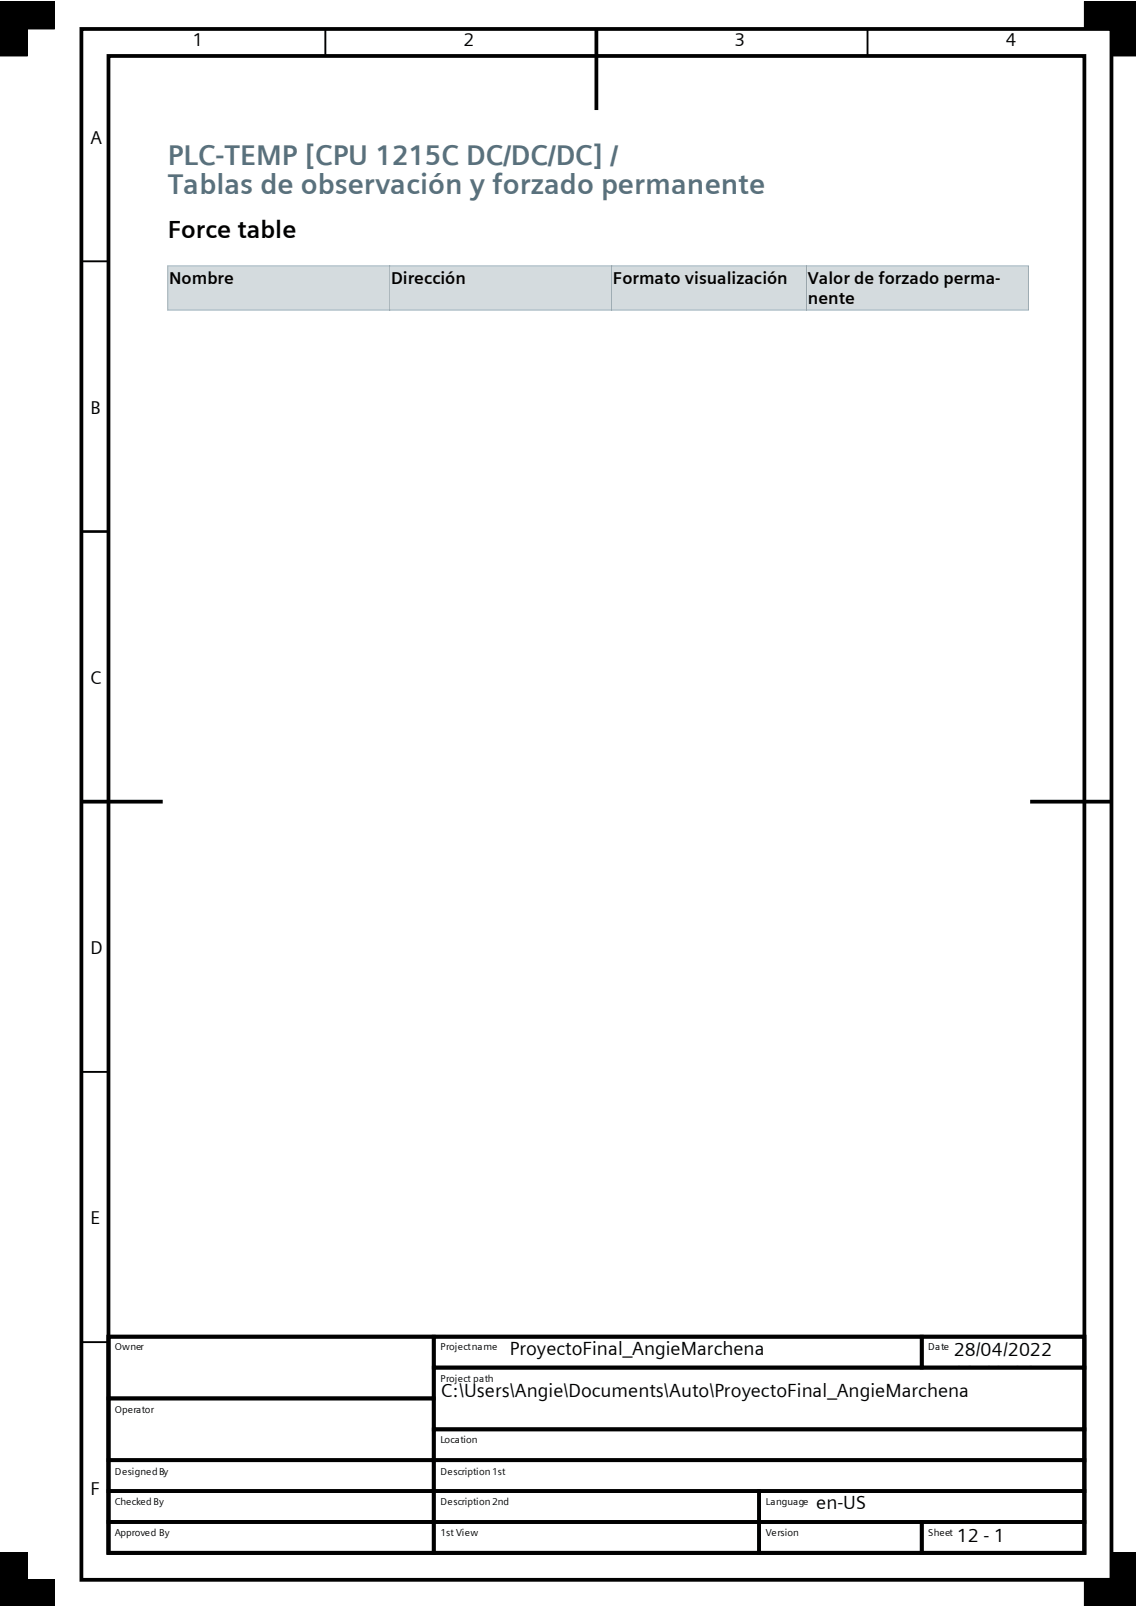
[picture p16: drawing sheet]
<svg xmlns="http://www.w3.org/2000/svg" width="210mm" height="297mm" viewBox="0 0 210 297" stroke-linecap="round" stroke-linejoin="round" font-family="sans-serif">
<defs><g id="words">
<g font-size="5.3" fill="#59717d">
<text x="31" y="30.5">PLC-TEMP [CPU 1215C DC/DC/DC] /</text>
<text x="31" y="35.8">Tablas de observación y forzado permanente</text>
</g>
<text font-size="4.6" x="31" y="44.1">Force table</text>
<g font-size="3.5">
<text x="94.3" y="250.5">ProyectoFinal_AngieMarchena</text>
<text x="176.3" y="250.8">28/04/2022</text>
<text x="176.3" y="255">23:13:16</text>
<text x="81.5" y="258.4">C:\Users\Angie\Documents\Auto\ProyectoFinal_AngieMarchena</text>
<text x="150.9" y="279.1">en-US</text>
<text x="176.9" y="285.2">12 - 1</text>
</g>
<g font-size="3.4">
<text x="35.6" y="8.6">1</text>
<text x="85.7" y="8.6">2</text>
<text x="135.8" y="8.6">3</text>
<text x="185.9" y="8.6">4</text>
<text x="16.7" y="26.5">A</text>
<text x="16.7" y="76.5">B</text>
<text x="16.7" y="126.5">C</text>
<text x="16.7" y="176.4">D</text>
<text x="16.7" y="226.4">E</text>
<text x="16.7" y="276.4">F</text>
</g>
<g font-size="3.2">
<text x="31.3" y="52.5">Nombre</text>
<text x="72.3" y="52.5">Dirección</text>
<text x="113.3" y="52.5">Formato visualización</text>
<text x="149.3" y="52.5">Valor de forzado perma‐</text>
<text x="149.4" y="56.2">nente</text>
</g>
<g font-size="1.8">
<text x="21.2" y="249.7">Owner</text>
<text x="81.4" y="249.7">Project name</text>
<text x="171.6" y="249.7">Date</text>
<text x="81.4" y="255.5">Project path</text>
<text x="21.2" y="261.3">Operator</text>
<text x="81.4" y="266.9">Location</text>
<text x="21.2" y="272.7">Designed By</text>
<text x="81.4" y="272.7">Description 1st</text>
<text x="21.2" y="278.3">Checked By</text>
<text x="81.4" y="278.3">Description 2nd</text>
<text x="141.6" y="278.3">Language</text>
<text x="21.2" y="284.1">Approved By</text>
<text x="81.4" y="284.1">1st View</text>
<text x="141.6" y="284.1">Version</text>
<text x="171.6" y="284.1">Sheet</text>
</g>
</g></defs>
<path d="M60.2 5.4v5M160.4 5.4v5M15 48.3h5.1M15 98.3h5.1M15 198.2h5.1M15 248.2h5.1" fill="none" stroke="#000" stroke-width=".35"/>
<g fill="none" stroke="#000" stroke-width=".7" stroke-linecap="butt">
<path d="M15 5.4h190.5v286.8h-190.5zM20.1 10.4h180.4v276.8h-180.4zM110.3 5.4v14.9M15 148.3h15.1M190.4 148.3h15.1M20.1 247.2h60.1v11.4h-60.1zM20.1 258.6h60.1v11.4h-60.1zM20.1 247.2h180.4v40h-180.4zM80.2 247.2h90.2v5.7h-90.2zM80.2 252.9h120.3v11.4h-120.3zM170.4 247.2h30.1v5.7h-30.1zM20.1 270h60.1v5.8h-60.1z"/>
<path d="M20.1 275.8h60.1v5.7h-60.1zM80.2 264.3h120.3v5.7h-120.3zM80.2 270h120.3v5.8h-120.3zM80.2 275.8h60.1v5.7h-60.1zM140.3 275.8h60.2v5.7h-60.2zM20.1 281.5h60.1v5.7h-60.1zM80.2 281.5h60.1v5.7h-60.1zM140.3 281.5h30.1v5.7h-30.1zM170.4 281.5h30.1v5.7h-30.1z"/>
</g>
<path d="M0 .4h10v5h-10zM0 .4h5v10h-5zM200.5 .4h5v5h-5zM205.5 .4v10h4.6M205.5 .4h.1M205.5 .4h4.6M5 296.9v-9.7h-5v9.7v-4.7h10v4.7M210.1 292.2h-9.6v4.7M210.1 287.2h-4.6v9.7" fill="none" stroke="#000" stroke-width=".18"/>
<g fill="#000">
<path d="M0 .4h10v5h-10z" fill-rule="evenodd"/>
<path d="M0 .4h5v10h-5z" fill-rule="evenodd"/>
<path d="M200.5 .4h5v5h-5z" fill-rule="evenodd"/>
<path d="M205.5 .4h4.6v10h-4.6z" fill-rule="evenodd"/>
<path d="M0 292.2h10v4.7h-10z" fill-rule="evenodd"/>
<path d="M0 287.2h5v9.7h-5z" fill-rule="evenodd"/>
<path d="M200.5 292.2h9.6v4.7h-9.6z" fill-rule="evenodd"/>
<path d="M205.5 287.2h4.6v9.7h-4.6z" fill-rule="evenodd"/>
</g>
<path d="M31 49.2h159.1v8.1h-159.1z" fill="#fff"/>
<path d="M31.1 49.3h40.9v7.9h-40.9zM72.2 49.3h40.8v7.9h-40.8zM113.2 49.3h35.8v7.9h-35.8zM149.2 49.3h40.8v7.9h-40.8z" fill-rule="evenodd" fill="#d4dbde"/>
<path d="M30.9 49.2h159.3M30.9 57.3h159.3M31 49.1v8.3M72 49.1v8.3M113.1 49.1v8.3M149.1 49.1v8.3M190.1 49.1v8.3" fill="none" stroke="#8ca3b0" stroke-width=".18"/>
<use href="#words"/>
</svg>
